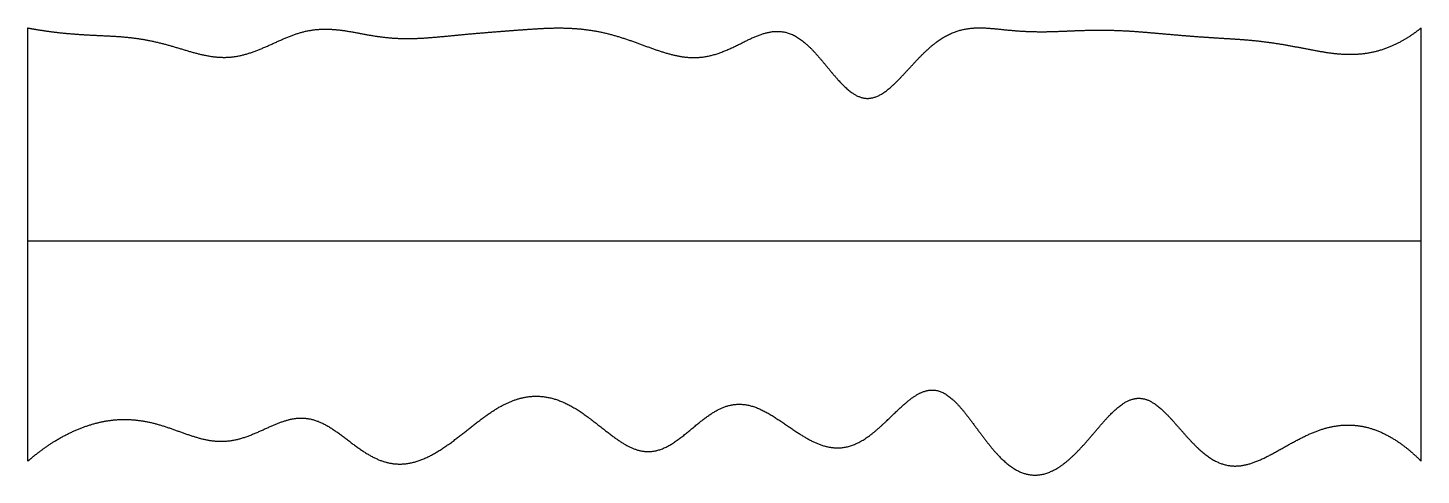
# Model space of a CAD drawing. Header units: millimetres. Extents: x 0 to 10, y -0.2 to 3.1.
import ezdxf

# ---------------------------------------------------------------- set-up
doc = ezdxf.new("R2010")
doc.units = ezdxf.units.MM
doc.layers.get('0').update_dxf_attribs({"linetype": 'CONTINUOUS'})

msp = doc.modelspace()

# ---------------------------------------------------------------- linework, layer by layer
for points in [[(0, 3.055), (0.02, 3.051), (0.061, 3.044), (0.122, 3.034), (0.204, 3.023), (0.305, 3.013), (0.406, 3.006), (0.507, 3.001), (0.609, 2.997), (0.71, 2.99), (0.811, 2.977), (0.912, 2.958), (1.014, 2.931), (1.116, 2.9), (1.218, 2.869), (1.319, 2.847), (1.42, 2.839), (1.52, 2.851), (1.619, 2.881), (1.718, 2.923), (1.817, 2.97), (1.916, 3.012), (2.015, 3.04), (2.116, 3.05), (2.217, 3.045), (2.319, 3.029), (2.422, 3.008), (2.524, 2.991), (2.626, 2.98), (2.728, 2.977), (2.83, 2.981), (2.931, 2.989), (3.032, 2.999), (3.134, 3.009), (3.235, 3.018), (3.337, 3.026), (3.439, 3.034), (3.541, 3.042), (3.643, 3.049), (3.745, 3.055), (3.847, 3.056), (3.948, 3.051), (4.049, 3.039), (4.149, 3.019), (4.249, 2.991), (4.349, 2.957), (4.449, 2.919), (4.549, 2.883), (4.649, 2.854), (4.751, 2.838), (4.853, 2.842), (4.956, 2.868), (5.059, 2.913), (5.162, 2.967), (5.264, 3.015), (5.365, 3.039), (5.463, 3.027), (5.558, 2.973), (5.651, 2.881), (5.741, 2.77), (5.829, 2.661), (5.916, 2.578), (6.004, 2.538), (6.092, 2.551), (6.182, 2.612), (6.273, 2.705), (6.367, 2.811), (6.463, 2.911), (6.561, 2.988), (6.661, 3.036), (6.762, 3.057), (6.864, 3.058), (6.966, 3.047), (7.068, 3.036), (7.17, 3.029), (7.272, 3.027), (7.373, 3.029), (7.475, 3.034), (7.576, 3.038), (7.678, 3.04), (7.78, 3.039), (7.881, 3.035), (7.983, 3.028), (8.085, 3.019), (8.187, 3.01), (8.288, 3.001), (8.39, 2.993), (8.491, 2.986), (8.593, 2.98), (8.694, 2.974), (8.796, 2.966), (8.897, 2.954), (8.999, 2.939), (9.101, 2.92), (9.202, 2.9), (9.304, 2.881), (9.405, 2.867), (9.505, 2.863), (9.606, 2.87), (9.705, 2.892), (9.804, 2.929), (9.883, 2.971), (9.942, 3.01), (9.981, 3.04), (10, 3.055)], [(0, -0.055), (0, 0.069), (0, 0.318), (0, 0.691), (0, 1.189), (0, 1.811), (0, 2.309), (0, 2.682), (0, 2.931), (0, 3.055)], [(10, -0.055), (10, 0.069), (10, 0.318), (10, 0.691), (10, 1.189), (10, 1.811), (10, 2.309), (10, 2.682), (10, 2.931), (10, 3.055)], [(0, 1.527), (0.4, 1.527), (1.2, 1.527), (2.4, 1.527), (4, 1.527), (6, 1.527), (7.6, 1.527), (8.8, 1.527), (9.6, 1.527), (10, 1.527)], [(0, -0.055), (0.019, -0.038), (0.057, -0.007), (0.115, 0.038), (0.192, 0.091), (0.292, 0.146), (0.393, 0.19), (0.495, 0.222), (0.599, 0.242), (0.704, 0.248), (0.809, 0.239), (0.915, 0.217), (1.019, 0.183), (1.123, 0.144), (1.227, 0.108), (1.331, 0.085), (1.435, 0.084), (1.54, 0.106), (1.644, 0.149), (1.749, 0.199), (1.852, 0.242), (1.953, 0.262), (2.052, 0.249), (2.149, 0.205), (2.246, 0.136), (2.344, 0.058), (2.444, -0.013), (2.546, -0.063), (2.651, -0.083), (2.757, -0.073), (2.862, -0.034), (2.966, 0.025), (3.066, 0.098), (3.163, 0.175), (3.258, 0.251), (3.353, 0.318), (3.45, 0.371), (3.549, 0.406), (3.651, 0.417), (3.756, 0.404), (3.862, 0.365), (3.967, 0.303), (4.071, 0.224), (4.173, 0.141), (4.273, 0.067), (4.371, 0.018), (4.468, 0.004), (4.565, 0.03), (4.661, 0.09), (4.758, 0.171), (4.856, 0.255), (4.955, 0.322), (5.055, 0.358), (5.156, 0.358), (5.258, 0.323), (5.362, 0.262), (5.466, 0.189), (5.57, 0.117), (5.675, 0.061), (5.78, 0.033), (5.885, 0.04), (5.988, 0.084), (6.09, 0.162), (6.19, 0.259), (6.288, 0.356), (6.382, 0.431), (6.473, 0.467), (6.561, 0.452), (6.648, 0.388), (6.735, 0.284), (6.824, 0.16), (6.917, 0.035), (7.014, -0.071), (7.117, -0.141), (7.222, -0.167), (7.33, -0.146), (7.436, -0.082), (7.54, 0.015), (7.64, 0.132), (7.735, 0.247), (7.827, 0.342), (7.917, 0.398), (8.005, 0.406), (8.094, 0.362), (8.183, 0.277), (8.275, 0.169), (8.37, 0.06), (8.468, -0.029), (8.569, -0.084), (8.672, -0.099), (8.777, -0.078), (8.883, -0.031), (8.989, 0.029), (9.094, 0.089), (9.197, 0.142), (9.3, 0.181), (9.401, 0.204), (9.501, 0.208), (9.601, 0.195), (9.701, 0.162), (9.801, 0.11), (9.881, 0.054), (9.94, 0.003), (9.98, -0.035), (10, -0.055)]]:
    msp.add_open_spline(points, degree=5)

doc.saveas('drawing.dxf')
